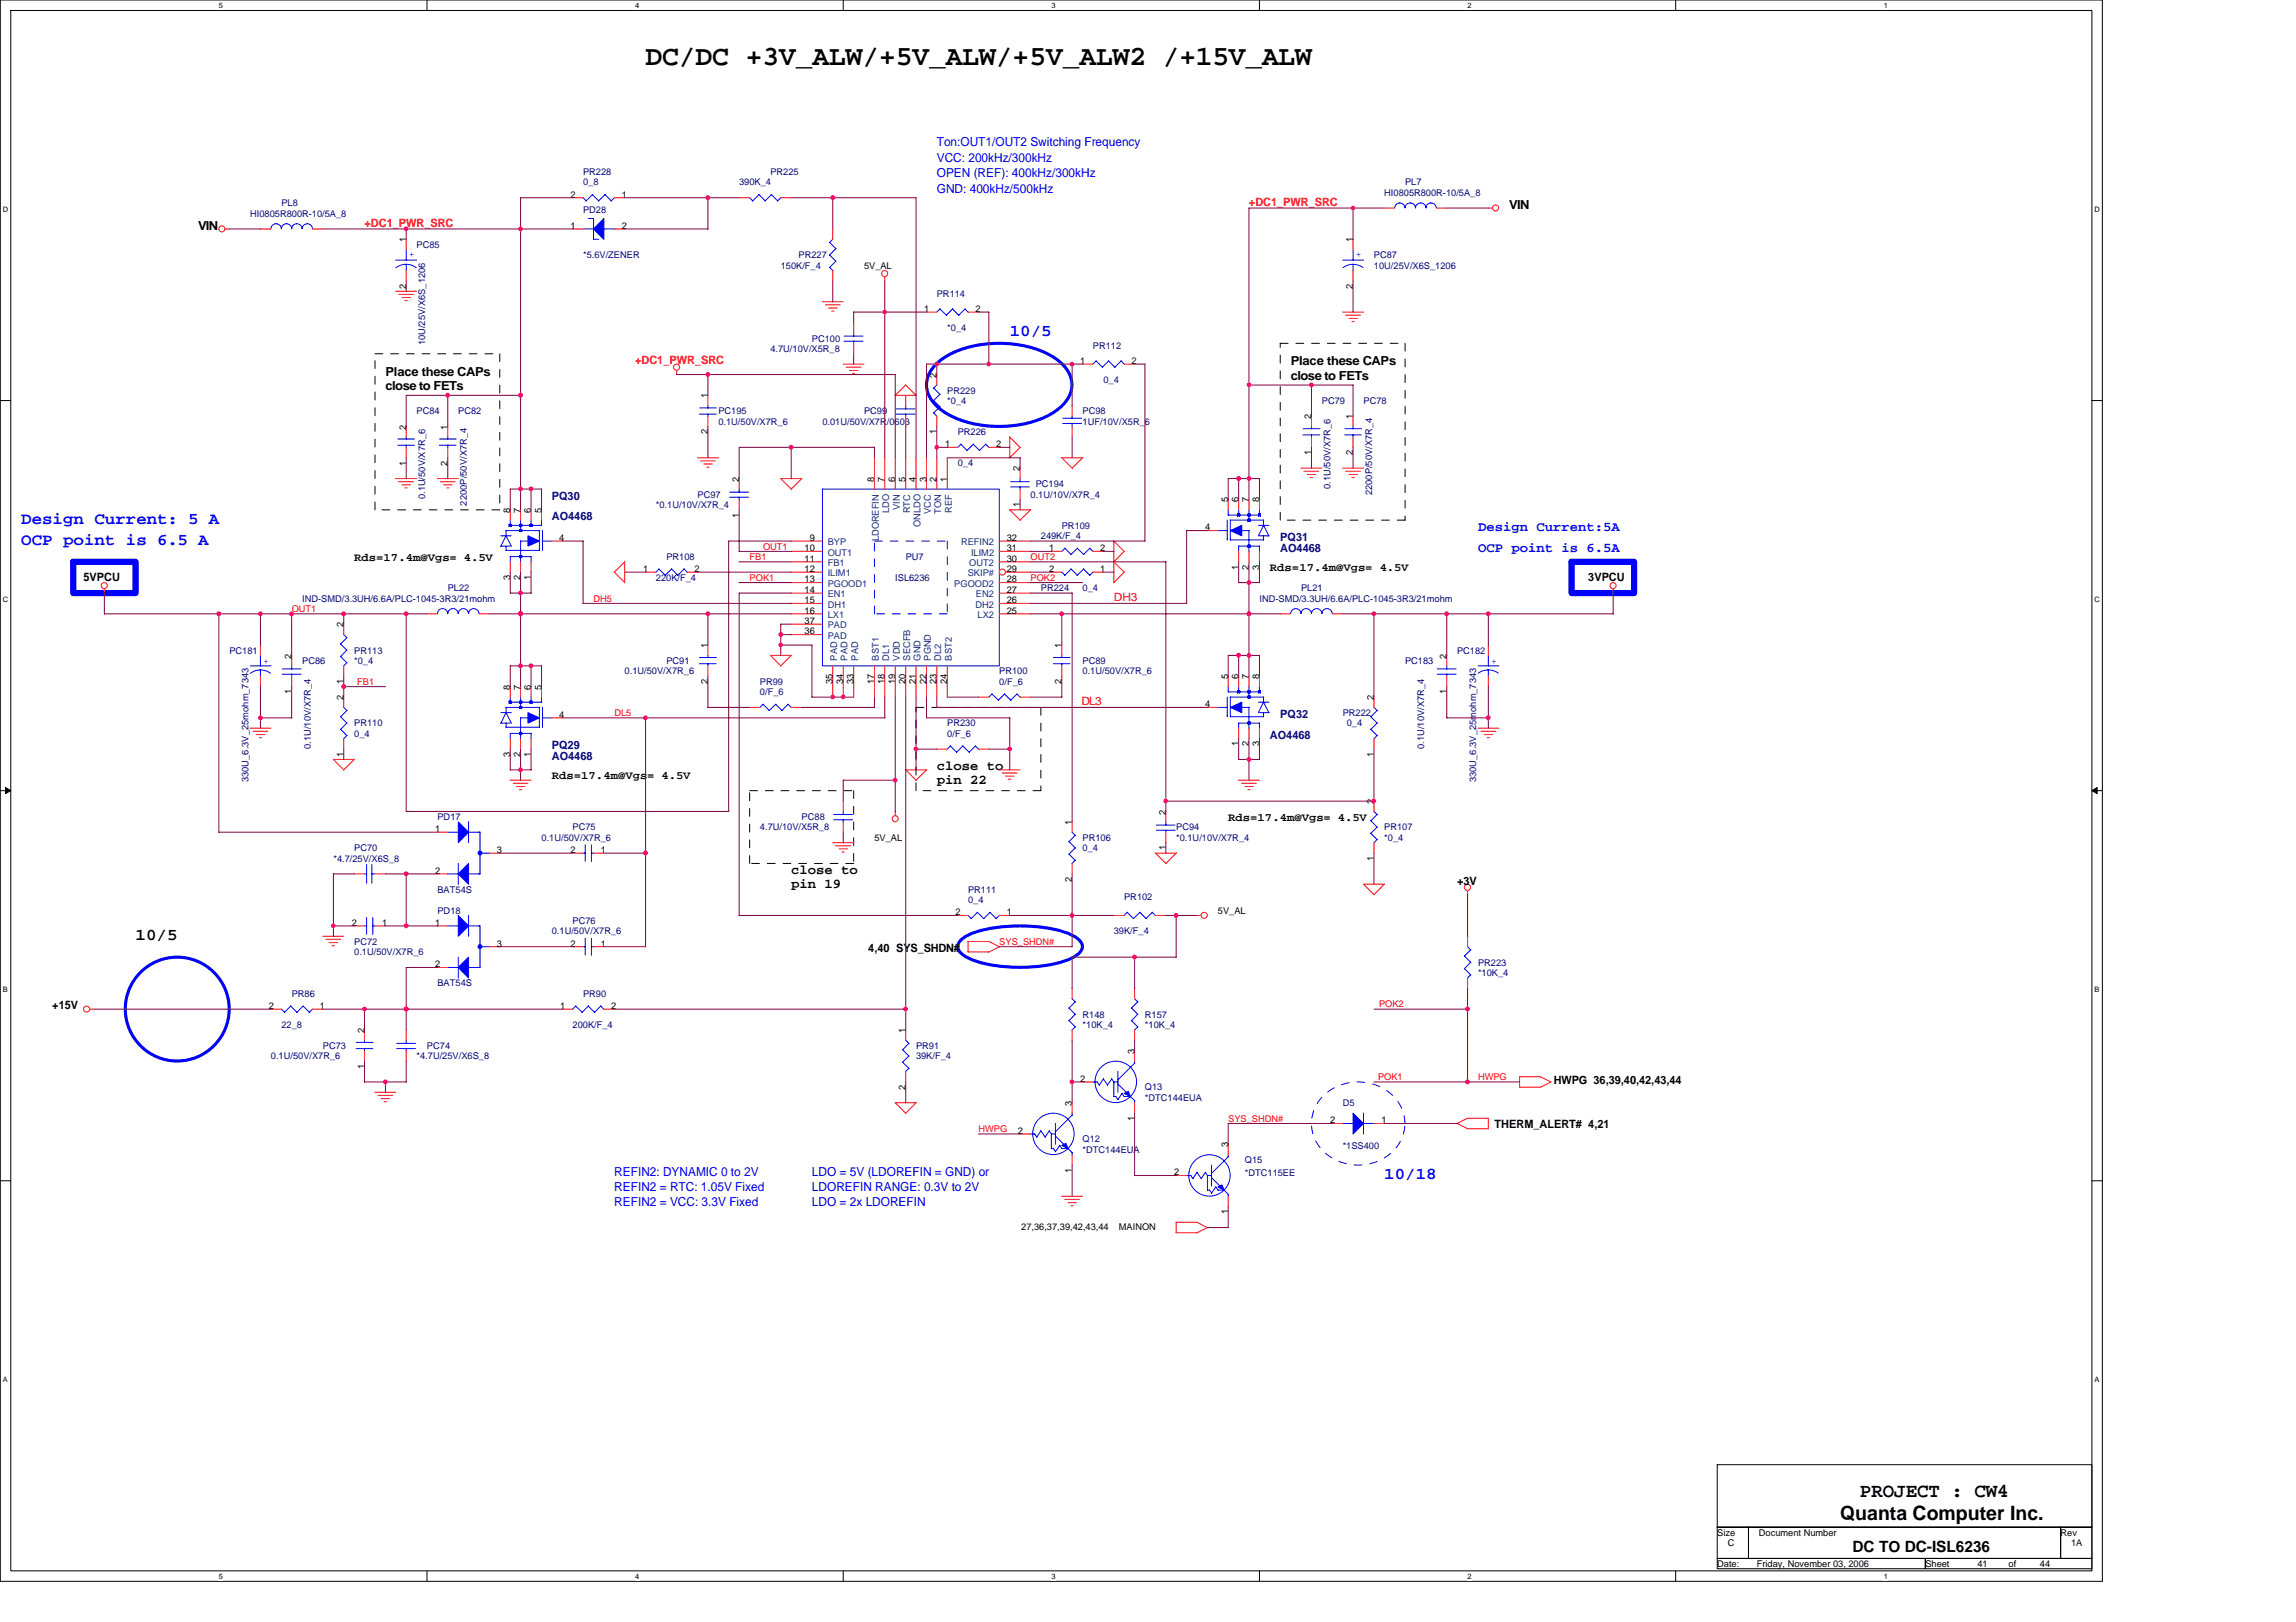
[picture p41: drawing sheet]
<svg xmlns="http://www.w3.org/2000/svg" width="297mm" height="210mm" viewBox="0 0 297 210" stroke-linecap="round" stroke-linejoin="round" font-family="sans-serif">
<defs><g id="words">
<text font-size="3.6" x="83.5" y="8.4">DC/DC +3V_ALW/+5V_ALW/+5V_ALW2 /+15V_ALW</text>
<g font-size="2.6">
<text x="238.1" y="196.7">Quanta Computer Inc.</text>
<text x="240.6" y="193.7">PROJECT : CW4</text>
</g>
<g font-size="2.2" fill="#00f">
<text x="130.6" y="43.5">10/5</text>
<text x="2.7" y="67.8">Design Current: 5 A</text>
<text x="2.7" y="70.5">OCP point is 6.5 A</text>
<text x="179.1" y="152.6">10/18</text>
</g>
<text font-size="2.2" x="17.5" y="121.6">10/5</text>
<text font-size="2" x="239.7" y="200.8">DC TO DC-ISL6236</text>
<g font-size="1.8" fill="#00f">
<text x="191.2" y="68.7">Design Current:5A</text>
<text x="191.2" y="71.4">OCP point is 6.5A</text>
</g>
<g font-size="1.8">
<text x="121.2" y="99.7">close to</text>
<text x="121.2" y="101.5">pin 22</text>
<text x="102.4" y="113.2">close to</text>
<text x="102.4" y="115">pin 19</text>
</g>
<g font-size="1.6" fill="#00f">
<text x="121.2" y="18.9">Ton:OUT1/OUT2 Switching Frequency</text>
<text x="121.2" y="21">VCC: 200kHz/300kHz</text>
<text x="121.2" y="23">OPEN (REF): 400kHz/300kHz</text>
<text x="121.2" y="25">GND: 400kHz/500kHz</text>
<text x="79.5" y="152.2">REFIN2: DYNAMIC 0 to 2V</text>
<text x="79.5" y="154.2">REFIN2 = RTC: 1.05V Fixed</text>
<text x="105" y="152.2">LDO = 5V (LDOREFIN = GND) or</text>
<text x="105" y="154.2">LDOREFIN RANGE: 0.3V to 2V</text>
<text x="79.5" y="156.1">REFIN2 = VCC: 3.3V Fixed</text>
<text x="105" y="156.1">LDO = 2x LDOREFIN</text>
</g>
<g font-size="1.6">
<text x="25.6" y="29.8">VIN</text>
<text x="195.2" y="27.1">VIN</text>
<text x="167" y="47.3">Place these CAPs</text>
<text x="49.9" y="48.6">Place these CAPs</text>
<text x="49.9" y="50.5">close to FETs</text>
<text x="167" y="49.2">close to FETs</text>
</g>
<g font-size="1.5" fill="#f00">
<text x="47.2" y="29.4">+DC1_PWR_SRC</text>
<text x="161.6" y="26.7">+DC1_PWR_SRC</text>
<text x="82.2" y="47.2">+DC1_PWR_SRC</text>
<text x="144.1" y="77.8">DH3</text>
<text x="139.9" y="91.3">DL3</text>
</g>
<g font-size="1.5" fill="#000080">
<text x="71.4" y="64.7">PQ30</text>
<text x="71.4" y="67.4">AO4468</text>
<text x="165.6" y="70">PQ31</text>
<text x="165.6" y="71.4">AO4468</text>
<text x="164.3" y="95.6">AO4468</text>
<text x="165.6" y="92.9">PQ32</text>
<text x="71.4" y="97">PQ29</text>
<text x="71.4" y="98.3">AO4468</text>
</g>
<g font-size="1.5">
<text x="10.8" y="75.2">5VPCU</text>
<text x="45.8" y="72.6">Rds=17.4m@Vgs= 4.5V</text>
<text x="164.3" y="73.9">Rds=17.4m@Vgs= 4.5V</text>
<text x="205.5" y="75.2">3VPCU</text>
<text x="71.4" y="100.9">Rds=17.4m@Vgs= 4.5V</text>
<text x="158.9" y="106.2">Rds=17.4m@Vgs= 4.5V</text>
<text x="188.5" y="114.5">+3V</text>
<text x="112.3" y="123.2">4,40 SYS_SHDN#</text>
<text x="6.8" y="130.6">+15V</text>
<text x="201" y="140.3">HWPG 36,39,40,42,43,44</text>
<text x="193.4" y="146">THERM_ALERT# 4,21</text>
</g>
<g font-size="1.2" fill="#000080">
<text x="75.4" y="22.6">PR228</text>
<text x="99.7" y="22.6">PR225</text>
<text x="32.4" y="28">HI0805R800R-10/5A_8</text>
<text x="36.4" y="26.7">PL8</text>
<text x="75.4" y="27.6">PD28</text>
<text x="75.4" y="24">0_8</text>
<text x="95.6" y="24">390K_4</text>
<text x="179.1" y="25.3">HI0805R800R-10/5A_8</text>
<text x="181.8" y="24">PL7</text>
<text x="53.9" y="32.1">PC85</text>
<text x="75.4" y="33.4">*5.6V/ZENER</text>
<text x="101" y="34.8">150K/F_4</text>
<text x="103.3" y="33.4">PR227</text>
<text x="177.8" y="33.4">PC87</text>
<text x="177.8" y="34.8">10U/25V/X6S_1206</text>
<text x="121.2" y="38.4">PR114</text>
<text x="55" y="44.7" transform="rotate(-90 55 44.7)">10U/25V/X6S_1206</text>
<text x="99.7" y="45.5">4.7U/10V/X5R_8</text>
<text x="105" y="44.2">PC100</text>
<text x="122.6" y="42.8">*0_4</text>
<text x="141.4" y="45.1">PR112</text>
<text x="53.9" y="53.6">PC84</text>
<text x="59.3" y="53.6">PC82</text>
<text x="92.9" y="53.6">PC195</text>
<text x="111.8" y="53.6">PC99</text>
<text x="122.6" y="50.9">PR229</text>
<text x="122.6" y="52.3">*0_4</text>
<text x="140.1" y="53.6">PC98</text>
<text x="142.7" y="49.6">0_4</text>
<text x="171" y="52.3">PC79</text>
<text x="176.4" y="52.3">PC78</text>
<text x="92.9" y="54.9">0.1U/50V/X7R_6</text>
<text x="106.4" y="54.9">0.01U/50V/X7R/0603</text>
<text x="123.9" y="56.3">PR226</text>
<text x="140.1" y="54.9">1UF/10V/X5R_6</text>
<text x="55" y="64.6" transform="rotate(-90 55 64.6)">0.1U/50V/X7R_6</text>
<text x="60.4" y="65.4" transform="rotate(-90 60.4 65.4)">2200P/50V/X7R_4</text>
<text x="84.9" y="65.7">*0.1U/10V/X7R_4</text>
<text x="90.3" y="64.4">PC97</text>
<text x="123.9" y="60.3">0_4</text>
<text x="133.3" y="64.4">0.1U/10V/X7R_4</text>
<text x="134" y="63">PC194</text>
<text x="172.1" y="63.3" transform="rotate(-90 172.1 63.3)">0.1U/50V/X7R_6</text>
<text x="177.5" y="64.1" transform="rotate(-90 177.5 64.1)">2200P/50V/X7R_4</text>
<text x="134.7" y="69.8">249K/F_4</text>
<text x="137.4" y="68.4">PR109</text>
<text x="39.1" y="77.9">IND-SMD/3.3UH/6.6A/PLC-1045-3R3/21mohm</text>
<text x="57.9" y="76.5">PL22</text>
<text x="84.9" y="75.1">220K/F_4</text>
<text x="86.2" y="72.5">PR108</text>
<text x="115.8" y="75.1">ISL6236</text>
<text x="117.2" y="72.5">PU7</text>
<text x="134.7" y="76.5">PR224</text>
<text x="140.1" y="76.5">0_4</text>
<text x="162.9" y="77.9">IND-SMD/3.3UH/6.6A/PLC-1045-3R3/21mohm</text>
<text x="168.3" y="76.5">PL21</text>
<text x="29.7" y="84.6">PC181</text>
<text x="39.1" y="85.9">PC86</text>
<text x="45.8" y="84.6">PR113</text>
<text x="45.8" y="85.9">*0_4</text>
<text x="80.8" y="87.3">0.1U/50V/X7R_6</text>
<text x="86.2" y="85.9">PC91</text>
<text x="98.3" y="88.6">PR99</text>
<text x="98.3" y="90">0/F_6</text>
<text x="129.3" y="87.3">PR100</text>
<text x="129.3" y="88.6">0/F_6</text>
<text x="140.1" y="85.9">PC89</text>
<text x="140.1" y="87.3">0.1U/50V/X7R_6</text>
<text x="181.8" y="85.9">PC183</text>
<text x="188.5" y="84.6">PC182</text>
<text x="45.8" y="94">PR110</text>
<text x="45.8" y="95.3">0_4</text>
<text x="122.6" y="94">PR230</text>
<text x="122.6" y="95.3">0/F_6</text>
<text x="173.7" y="92.6">PR222</text>
<text x="174.2" y="94">0_4</text>
<text x="32.1" y="101.2" transform="rotate(-90 32.1 101.2)">330U_6.3V_25mohm_7343</text>
<text x="40.2" y="96.9" transform="rotate(-90 40.2 96.9)">0.1U/10V/X7R_4</text>
<text x="184.3" y="96.9" transform="rotate(-90 184.3 96.9)">0.1U/10V/X7R_4</text>
<text x="191" y="101.2" transform="rotate(-90 191 101.2)">330U_6.3V_25mohm_7343</text>
<text x="56.6" y="106.1">PD17</text>
<text x="74.1" y="107.5">PC75</text>
<text x="98.3" y="107.5">4.7U/10V/X5R_8</text>
<text x="103.7" y="106.1">PC88</text>
<text x="152.2" y="107.5">PC94</text>
<text x="179.1" y="107.5">PR107</text>
<text x="43.1" y="111.5">*4.7/25V/X6S_8</text>
<text x="45.8" y="110.2">PC70</text>
<text x="70.1" y="108.8">0.1U/50V/X7R_6</text>
<text x="140.1" y="108.8">PR106</text>
<text x="140.1" y="110.2">0_4</text>
<text x="152.2" y="108.8">*0.1U/10V/X7R_4</text>
<text x="179.1" y="108.8">*0_4</text>
<text x="56.6" y="115.5">BAT54S</text>
<text x="56.6" y="118.2">PD18</text>
<text x="74.1" y="119.6">PC76</text>
<text x="125.2" y="115.5">PR111</text>
<text x="125.2" y="116.9">0_4</text>
<text x="145.4" y="116.5">PR102</text>
<text x="45.8" y="122.3">PC72</text>
<text x="45.8" y="123.6">0.1U/50V/X7R_6</text>
<text x="71.4" y="120.9">0.1U/50V/X7R_6</text>
<text x="144.1" y="120.9">39K/F_4</text>
<text x="191.2" y="125">PR223</text>
<text x="37.7" y="129">PR86</text>
<text x="56.6" y="127.7">BAT54S</text>
<text x="75.4" y="129">PR90</text>
<text x="140.1" y="131.7">R148</text>
<text x="148.1" y="131.7">R157</text>
<text x="191.2" y="126.3">*10K_4</text>
<text x="35" y="137.1">0.1U/50V/X7R_6</text>
<text x="36.4" y="133">22_8</text>
<text x="41.8" y="135.7">PC73</text>
<text x="53.9" y="137.1">*4.7U/25V/X6S_8</text>
<text x="55.2" y="135.7">PC74</text>
<text x="74.1" y="133">200K/F_4</text>
<text x="118.5" y="135.7">PR91</text>
<text x="118.5" y="137.1">39K/F_4</text>
<text x="140.1" y="133">*10K_4</text>
<text x="148.1" y="133">*10K_4</text>
<text x="148.1" y="141.1">Q13</text>
<text x="148.1" y="142.5">*DTC144EUA</text>
<text x="173.7" y="143.1">D5</text>
<text x="140.1" y="147.8">Q12</text>
<text x="140.1" y="149.2">*DTC144EUA</text>
<text x="173.7" y="148.7">*1SS400</text>
<text x="161.1" y="150.5">Q15</text>
<text x="161.1" y="152.1">*DTC115EE</text>
</g>
<g font-size="1.2">
<text x="73.8" y="29.6">1</text>
<text x="73.8" y="25.6">2</text>
<text x="80.4" y="29.6">2</text>
<text x="80.4" y="25.6">1</text>
<text x="52.5" y="31.4" transform="rotate(-90 52.5 31.4)">1</text>
<text x="111.8" y="34.8">5V_AL</text>
<text x="175" y="31.4" transform="rotate(-90 175 31.4)">1</text>
<text x="52.5" y="37.4" transform="rotate(-90 52.5 37.4)">2</text>
<text x="119.6" y="40.4">1</text>
<text x="126.2" y="40.4">2</text>
<text x="175" y="37.4" transform="rotate(-90 175 37.4)">2</text>
<text x="139.8" y="47.1">1</text>
<text x="146.4" y="47.1">2</text>
<text x="91.6" y="51.6" transform="rotate(-90 91.6 51.6)">1</text>
<text x="121.2" y="48.9" transform="rotate(-90 121.2 48.9)">2</text>
<text x="52.5" y="55.6" transform="rotate(-90 52.5 55.6)">2</text>
<text x="57.9" y="55.6" transform="rotate(-90 57.9 55.6)">1</text>
<text x="91.6" y="56.2" transform="rotate(-90 91.6 56.2)">2</text>
<text x="121.2" y="56.2" transform="rotate(-90 121.2 56.2)">1</text>
<text x="122.3" y="57.9">1</text>
<text x="128.9" y="57.9">2</text>
<text x="169.6" y="58.9" transform="rotate(-90 169.6 58.9)">1</text>
<text x="169.6" y="54.3" transform="rotate(-90 169.6 54.3)">2</text>
<text x="175" y="58.9" transform="rotate(-90 175 58.9)">2</text>
<text x="175" y="54.3" transform="rotate(-90 175 54.3)">1</text>
<text x="52.5" y="60.2" transform="rotate(-90 52.5 60.2)">1</text>
<text x="57.9" y="60.2" transform="rotate(-90 57.9 60.2)">2</text>
<text x="95.6" y="62.3" transform="rotate(-90 95.6 62.3)">2</text>
<text x="113.1" y="62.3" transform="rotate(-90 113.1 62.3)">8</text>
<text x="114.4" y="62.3" transform="rotate(-90 114.4 62.3)">7</text>
<text x="115.8" y="62.3" transform="rotate(-90 115.8 62.3)">6</text>
<text x="117.2" y="62.3" transform="rotate(-90 117.2 62.3)">5</text>
<text x="118.5" y="62.3" transform="rotate(-90 118.5 62.3)">4</text>
<text x="119.8" y="62.3" transform="rotate(-90 119.8 62.3)">3</text>
<text x="121.2" y="62.3" transform="rotate(-90 121.2 62.3)">2</text>
<text x="122.5" y="62.3" transform="rotate(-90 122.5 62.3)">1</text>
<text x="131.9" y="65.6" transform="rotate(-90 131.9 65.6)">1</text>
<text x="131.9" y="61" transform="rotate(-90 131.9 61)">2</text>
<text x="158.9" y="65" transform="rotate(-90 158.9 65)">5</text>
<text x="160.2" y="65" transform="rotate(-90 160.2 65)">6</text>
<text x="161.6" y="65" transform="rotate(-90 161.6 65)">7</text>
<text x="162.9" y="65" transform="rotate(-90 162.9 65)">8</text>
<text x="66" y="66.4" transform="rotate(-90 66 66.4)">8</text>
<text x="67.3" y="66.4" transform="rotate(-90 67.3 66.4)">7</text>
<text x="68.7" y="66.4" transform="rotate(-90 68.7 66.4)">6</text>
<text x="70" y="66.4" transform="rotate(-90 70 66.4)">5</text>
<text x="72.3" y="70">4</text>
<text x="95.6" y="67" transform="rotate(-90 95.6 67)">1</text>
<text x="104.1" y="71.3">10</text>
<text x="104.8" y="70">9</text>
<text x="130.2" y="71.3">31</text>
<text x="130.2" y="70">32</text>
<text x="135.7" y="71.3">1</text>
<text x="142.3" y="71.3">2</text>
<text x="155.9" y="68.6">4</text>
<text x="66" y="75.1" transform="rotate(-90 66 75.1)">3</text>
<text x="67.3" y="75.1" transform="rotate(-90 67.3 75.1)">2</text>
<text x="68.7" y="75.1" transform="rotate(-90 68.7 75.1)">1</text>
<text x="83.2" y="74">1</text>
<text x="89.8" y="74">2</text>
<text x="104.1" y="72.7">11</text>
<text x="104.1" y="74">12</text>
<text x="104.1" y="75.4">13</text>
<text x="104.1" y="76.7">14</text>
<text x="130.2" y="76.7">27</text>
<text x="130.2" y="75.4">28</text>
<text x="130.2" y="74">29</text>
<text x="130.2" y="72.7">30</text>
<text x="135.7" y="74">2</text>
<text x="142.3" y="74">1</text>
<text x="160.2" y="73.7" transform="rotate(-90 160.2 73.7)">1</text>
<text x="161.6" y="73.7" transform="rotate(-90 161.6 73.7)">2</text>
<text x="162.9" y="73.7" transform="rotate(-90 162.9 73.7)">3</text>
<text x="44.4" y="81.2" transform="rotate(-90 44.4 81.2)">2</text>
<text x="91.6" y="83.9" transform="rotate(-90 91.6 83.9)">1</text>
<text x="104.1" y="78.1">15</text>
<text x="104.1" y="79.4">16</text>
<text x="104.1" y="82.1">36</text>
<text x="104.1" y="80.8">37</text>
<text x="130.2" y="79.4">25</text>
<text x="130.2" y="78.1">26</text>
<text x="137.3" y="83.9" transform="rotate(-90 137.3 83.9)">1</text>
<text x="37.7" y="89.9" transform="rotate(-90 37.7 89.9)">1</text>
<text x="37.7" y="85.2" transform="rotate(-90 37.7 85.2)">2</text>
<text x="44.4" y="88.5" transform="rotate(-90 44.4 88.5)">1</text>
<text x="66" y="89.3" transform="rotate(-90 66 89.3)">8</text>
<text x="67.3" y="89.3" transform="rotate(-90 67.3 89.3)">7</text>
<text x="68.7" y="89.3" transform="rotate(-90 68.7 89.3)">6</text>
<text x="70" y="89.3" transform="rotate(-90 70 89.3)">5</text>
<text x="91.6" y="88.5" transform="rotate(-90 91.6 88.5)">2</text>
<text x="107.7" y="88.5" transform="rotate(-90 107.7 88.5)">35</text>
<text x="109.1" y="88.5" transform="rotate(-90 109.1 88.5)">34</text>
<text x="110.4" y="88.5" transform="rotate(-90 110.4 88.5)">33</text>
<text x="113.1" y="88.5" transform="rotate(-90 113.1 88.5)">17</text>
<text x="114.4" y="88.5" transform="rotate(-90 114.4 88.5)">18</text>
<text x="115.8" y="88.5" transform="rotate(-90 115.8 88.5)">19</text>
<text x="117.2" y="88.5" transform="rotate(-90 117.2 88.5)">20</text>
<text x="118.5" y="88.5" transform="rotate(-90 118.5 88.5)">21</text>
<text x="119.8" y="88.5" transform="rotate(-90 119.8 88.5)">22</text>
<text x="121.2" y="88.5" transform="rotate(-90 121.2 88.5)">23</text>
<text x="122.5" y="88.5" transform="rotate(-90 122.5 88.5)">24</text>
<text x="137.3" y="88.5" transform="rotate(-90 137.3 88.5)">2</text>
<text x="158.9" y="87.9" transform="rotate(-90 158.9 87.9)">5</text>
<text x="160.2" y="87.9" transform="rotate(-90 160.2 87.9)">6</text>
<text x="161.6" y="87.9" transform="rotate(-90 161.6 87.9)">7</text>
<text x="162.9" y="87.9" transform="rotate(-90 162.9 87.9)">8</text>
<text x="187.2" y="89.9" transform="rotate(-90 187.2 89.9)">1</text>
<text x="187.2" y="85.2" transform="rotate(-90 187.2 85.2)">2</text>
<text x="44.4" y="90.6" transform="rotate(-90 44.4 90.6)">2</text>
<text x="72.3" y="92.9">4</text>
<text x="155.9" y="91.5">4</text>
<text x="177.7" y="90.6" transform="rotate(-90 177.7 90.6)">2</text>
<text x="44.4" y="97.9" transform="rotate(-90 44.4 97.9)">1</text>
<text x="66" y="97.9" transform="rotate(-90 66 97.9)">3</text>
<text x="67.3" y="97.9" transform="rotate(-90 67.3 97.9)">2</text>
<text x="68.7" y="97.9" transform="rotate(-90 68.7 97.9)">1</text>
<text x="160.2" y="96.6" transform="rotate(-90 160.2 96.6)">1</text>
<text x="161.6" y="96.6" transform="rotate(-90 161.6 96.6)">2</text>
<text x="162.9" y="96.6" transform="rotate(-90 162.9 96.6)">3</text>
<text x="177.7" y="97.9" transform="rotate(-90 177.7 97.9)">1</text>
<text x="56.3" y="107.7">1</text>
<text x="138.7" y="106.7" transform="rotate(-90 138.7 106.7)">1</text>
<text x="150.8" y="105.4" transform="rotate(-90 150.8 105.4)">2</text>
<text x="177.7" y="104.1" transform="rotate(-90 177.7 104.1)">2</text>
<text x="56.3" y="113.1">2</text>
<text x="64.3" y="110.4">3</text>
<text x="73.8" y="110.4">2</text>
<text x="77.7" y="110.4">1</text>
<text x="113.1" y="108.8">5V_AL</text>
<text x="150.8" y="110" transform="rotate(-90 150.8 110)">1</text>
<text x="177.7" y="111.4" transform="rotate(-90 177.7 111.4)">1</text>
<text x="45.5" y="119.8">2</text>
<text x="49.5" y="119.8">1</text>
<text x="56.3" y="119.8">1</text>
<text x="123.6" y="118.4">2</text>
<text x="130.2" y="118.4">1</text>
<text x="138.7" y="114.1" transform="rotate(-90 138.7 114.1)">2</text>
<text x="157.6" y="118.2">5V_AL</text>
<text x="56.3" y="125.2">2</text>
<text x="64.3" y="122.5">3</text>
<text x="73.8" y="122.5">2</text>
<text x="77.7" y="122.5">1</text>
<text x="34.8" y="130.6">2</text>
<text x="41.4" y="130.6">1</text>
<text x="72.5" y="130.6">1</text>
<text x="79.1" y="130.6">2</text>
<text x="47.1" y="133.7" transform="rotate(-90 47.1 133.7)">2</text>
<text x="117.2" y="133.7" transform="rotate(-90 117.2 133.7)">1</text>
<text x="146.8" y="136.4" transform="rotate(-90 146.8 136.4)">3</text>
<text x="47.1" y="138.3" transform="rotate(-90 47.1 138.3)">1</text>
<text x="117.2" y="141" transform="rotate(-90 117.2 141)">2</text>
<text x="138.7" y="143.1" transform="rotate(-90 138.7 143.1)">3</text>
<text x="139.8" y="140">2</text>
<text x="131.7" y="146.7">2</text>
<text x="146.8" y="145.1" transform="rotate(-90 146.8 145.1)">1</text>
<text x="158.9" y="148.5" transform="rotate(-90 158.9 148.5)">3</text>
<text x="172.1" y="145.4">2</text>
<text x="178.7" y="145.4">1</text>
<text x="138.7" y="151.8" transform="rotate(-90 138.7 151.8)">1</text>
<text x="151.9" y="152.1">2</text>
<text x="132.1" y="159.2">27,36,37,39,42,43,44</text>
<text x="144.8" y="159.2">MAINON</text>
<text x="158.9" y="157.2" transform="rotate(-90 158.9 157.2)">1</text>
<text x="222.2" y="198.7">Size</text>
<text x="222.2" y="202.8">Date:</text>
<text x="223.5" y="200.1">C</text>
<text x="227.3" y="202.8">Friday, November 03, 2006</text>
<text x="227.6" y="198.7">Document Number</text>
<text x="249.1" y="202.8">Sheet</text>
<text x="255.8" y="202.8">41</text>
<text x="259.9" y="202.8">of</text>
<text x="263.9" y="202.8">44</text>
<text x="266.6" y="198.7">Rev</text>
<text x="267.9" y="200.1">1A</text>
</g>
<g font-size="1.2" fill="#00f">
<text x="53" y="33.3">+</text>
<text x="175.4" y="33.3">+</text>
<text x="34.1" y="85.9">+</text>
<text x="193" y="85.9">+</text>
</g>
<g font-size="1.2" fill="#004080">
<text x="116.4" y="66" transform="rotate(-90 116.4 66)">VIN</text>
<text x="107.1" y="70.6">BYP</text>
<text x="107.1" y="71.9">OUT1</text>
<text x="113.7" y="70.1" transform="rotate(-90 113.7 70.1)">LDOREFIN</text>
<text x="115" y="66.4" transform="rotate(-90 115 66.4)">LDO</text>
<text x="117.7" y="66.4" transform="rotate(-90 117.7 66.4)">RTC</text>
<text x="119.1" y="68.2" transform="rotate(-90 119.1 68.2)">ONLDO</text>
<text x="120.4" y="66.5" transform="rotate(-90 120.4 66.5)">VCC</text>
<text x="121.8" y="66.5" transform="rotate(-90 121.8 66.5)">TON</text>
<text x="123.1" y="66.4" transform="rotate(-90 123.1 66.4)">REF</text>
<text x="124.3" y="70.6">REFIN2</text>
<text x="125.6" y="71.9">ILIM2</text>
<text x="107.1" y="73.3">FB1</text>
<text x="107.1" y="74.6">ILIM1</text>
<text x="107.1" y="75.9">PGOOD1</text>
<text x="107.1" y="77.3">EN1</text>
<text x="123.5" y="75.9">PGOOD2</text>
<text x="125.2" y="74.6">SKIP#</text>
<text x="125.4" y="73.3">OUT2</text>
<text x="126.3" y="77.3">EN2</text>
<text x="107.1" y="78.6">DH1</text>
<text x="107.1" y="80">LX1</text>
<text x="107.1" y="82.7">PAD</text>
<text x="107.1" y="81.3">PAD</text>
<text x="126.2" y="78.6">DH2</text>
<text x="126.5" y="80">LX2</text>
<text x="108.3" y="85.5" transform="rotate(-90 108.3 85.5)">PAD</text>
<text x="109.7" y="85.5" transform="rotate(-90 109.7 85.5)">PAD</text>
<text x="111" y="85.5" transform="rotate(-90 111 85.5)">PAD</text>
<text x="113.7" y="85.5" transform="rotate(-90 113.7 85.5)">BST1</text>
<text x="115" y="85.5" transform="rotate(-90 115 85.5)">DL1</text>
<text x="116.4" y="85.5" transform="rotate(-90 116.4 85.5)">VDD</text>
<text x="117.7" y="85.5" transform="rotate(-90 117.7 85.5)">SECFB</text>
<text x="119.1" y="85.5" transform="rotate(-90 119.1 85.5)">GND</text>
<text x="120.4" y="85.5" transform="rotate(-90 120.4 85.5)">PGND</text>
<text x="121.8" y="85.5" transform="rotate(-90 121.8 85.5)">DL2</text>
<text x="123.1" y="85.5" transform="rotate(-90 123.1 85.5)">BST2</text>
</g>
<g font-size="1.2" fill="#f00">
<text x="98.7" y="71.1">OUT1</text>
<text x="76.8" y="77.9">DH5</text>
<text x="97" y="75.1">POK1</text>
<text x="97" y="72.5">FB1</text>
<text x="133.3" y="75.1">POK2</text>
<text x="133.3" y="72.5">OUT2</text>
<text x="37.7" y="79.2">OUT1</text>
<text x="46.2" y="88.6">FB1</text>
<text x="79.5" y="92.6">DL5</text>
<text x="129.3" y="122.3">SYS_SHDN#</text>
<text x="178.4" y="130.3">POK2</text>
<text x="178.3" y="139.8">POK1</text>
<text x="191.2" y="139.8">HWPG</text>
<text x="126.6" y="146.5">HWPG</text>
<text x="158.9" y="145.2">SYS_SHDN#</text>
</g>
<g font-size="1">
<text x="28.3" y="1">5</text>
<text x="82.2" y="1">4</text>
<text x="136" y="1">3</text>
<text x="189.9" y="1">2</text>
<text x="243.7" y="1">1</text>
<text x=".4" y="27.4">D</text>
<text x="271" y="27.4">D</text>
<text x=".4" y="77.9">C</text>
<text x="271" y="77.9">C</text>
<text x=".4" y="128.4">B</text>
<text x="271" y="128.4">B</text>
<text x=".4" y="178.9">A</text>
<text x="271" y="178.9">A</text>
<text x="28.3" y="204.3">5</text>
<text x="82.2" y="204.3">4</text>
<text x="136" y="204.3">3</text>
<text x="189.9" y="204.3">2</text>
<text x="243.7" y="204.3">1</text>
</g>
</g></defs>
<path d="M0 0h272v204.6h-272zM1.4 1.4h269.2v201.9h-269.2z" fill="none" stroke="#000" stroke-width=".13"/>
<g fill="#fff">
<path d="M28.3 .1h.5v1.1h-.5z"/>
<path d="M28.3 203.4h.5v1.1h-.5z"/>
</g>
<path d="M55.2 0v1.4M55.2 203.3v1.3" fill="none" stroke="#000" stroke-width=".13"/>
<g fill="#fff">
<path d="M82.2 .1h.5v1.1h-.5z"/>
<path d="M82.2 203.4h.5v1.1h-.5z"/>
</g>
<path d="M109.1 0v1.4M109.1 203.3v1.3" fill="none" stroke="#000" stroke-width=".13"/>
<g fill="#fff">
<path d="M136 .1h.5v1.1h-.5z"/>
<path d="M136 203.4h.5v1.1h-.5z"/>
</g>
<path d="M162.9 0v1.4M162.9 203.3v1.3" fill="none" stroke="#000" stroke-width=".13"/>
<g fill="#fff">
<path d="M189.9 .1h.5v1.1h-.5z"/>
<path d="M189.9 203.4h.5v1.1h-.5z"/>
</g>
<path d="M216.8 0v1.4M216.8 203.3v1.3" fill="none" stroke="#000" stroke-width=".13"/>
<g fill="#fff">
<path d="M243.7 .1h.5v1.1h-.5z"/>
<path d="M243.7 203.4h.5v1.1h-.5z"/>
<path d="M.4 26.6h.7v1h-.7z"/>
<path d="M271 26.6h.6v1h-.6z"/>
<path d="M.4 77.1h.7v1h-.7z"/>
<path d="M271 77.1h.6v1h-.6z"/>
</g>
<path d="M0 51.8h1.4M270.6 51.8h1.4" fill="none" stroke="#000" stroke-width=".13"/>
<g fill="#fff">
<path d="M.4 127.6h.6v1h-.6z"/>
<path d="M271 127.6h.6v1h-.6z"/>
</g>
<path d="M0 102.3h1.4M270.6 102.3h1.4" fill="none" stroke="#000" stroke-width=".13"/>
<path d="M.7 101.9l.7 .4-.7 .4zM270.6 102.3l.7-.4v.8z" fill="#000" stroke="#000" stroke-width=".13"/>
<g fill="#fff">
<path d="M.4 178h.6v1.1h-.6z"/>
<path d="M271 178h.6v1.1h-.6z"/>
</g>
<path d="M0 152.8h1.4M270.6 152.8h1.4M222.2 189.5h48.4v8.1h-48.4zM222.2 197.6h4v4.1h-4zM226.2 197.6h40.4v4.1h-40.4zM266.6 197.6h4v4.1h-4zM222.2 201.7h26.9v1.3h-26.9zM249.1 201.7h21.5v1.3h-21.5z" fill="none" stroke="#000" stroke-width=".13"/>
<g fill="none" stroke="#000" stroke-width=".13" stroke-dasharray="1 1 1 1 1 1 1 1">
<path d="M48.5 45.8h16.2M64.7 45.8v20.2M165.6 44.4h16.2M181.8 44.4v22.9M48.5 66v-20.2M64.7 66h-16.2M165.6 67.3v-22.9M181.8 67.3h-16.2M118.5 91.5h16.2M134.7 91.5v10.8M97 102.3h13.4M97 111.7v-9.4"/>
<path d="M110.4 102.3v9.4M110.4 111.7h-13.4M118.5 102.3v-10.8M134.7 102.3h-16.2"/>
</g>
<path d="M9.5 72.7h8v4.1h-8zM203.3 72.7h8.1v4.1h-8.1z" fill="none" stroke="#00f" stroke-width=".8"/>
<g fill="none" stroke="#00f" stroke-width=".4">
<path d="M121.4 46.9a13 13 0 0 1 9.3-2.4 11.5 11.5 0 0 1 6.5 2.4 3.6 3.6 0 0 1 0 5.8 13 13 0 0 1-9.3 2.4 11.5 11.5 0 0 1-6.5-2.4 3.6 3.6 0 0 1 0-5.8zM124.3 121.6a9.4 9.4 0 0 1 5.1-1.6 19.5 19.5 0 0 1 9.1 .9 2.12 2.12 0 0 1 1.5 1.6 2.14 2.14 0 0 1-1.5 1.6 19.8 19.8 0 0 1-13 0 2.13 2.13 0 0 1-1.6-1.6l.1-.4z"/>
<circle cx="22.9" cy="130.6" r="6.7"/>
</g>
<path d="M113.1 70h9.5M113.1 79.4v-9.4M122.6 70v9.4M122.6 79.4h-9.5M171.4 141.6a6.5 6.5 0 0 1 9.7 1.3 5.1 5.1 0 0 1-2.6 7.3 6.3 6.3 0 0 1-8.5-3.1 5 5 0 0 1 1.4-5.5z" fill="none" stroke="#00f" stroke-width=".13" stroke-dasharray="1 1 1 1 1 1 1 1"/>
<g fill="none" stroke="#f00" stroke-width=".13">
<path d="M29.1 29.6h.6M33.7 29.6h1.3M40.4 29.6h1.4M51.2 37.7h2.7M51.6 38.1h1.9M52 38.5h1.1M52.4 38.9h.3M52.6 31v1.3M52.6 35v1.4M74.1 29.6h1.3M74.1 25.6h1.3M79.5 29.6h1.3"/>
<path d="M79.5 25.6h1.3M95.6 25.6h1.4M101 25.6h1.4M106.4 39.1h2.7M106.8 39.5h1.9M107.2 39.9h1.1M107.7 29.6v1.4M107.7 35v1.4M114.5 35.8v.6M175 31v1.3M175 35v1.4M179.1 26.9h1.3"/>
<path d="M185.8 26.9h1.4M192.5 26.9h.6M52.6 55.2v1.4M52.6 57.9v1.3M57.9 55.2v1.4M57.9 57.9v1.3M87.5 47.9v.6M90.2 59.2h2.7M90.6 59.6h1.9M91.6 51.2v1.3M91.6 53.8v1.4M107.6 40.3h.3"/>
<path d="M109.1 47.1h2.7M109.5 47.5h1.9M109.9 47.9h1.1M110.3 48.3h.3M110.4 41.7v1.4M110.4 44.4v1.4M113.1 59.2v4.1M114.5 59.2v4.1M115.8 59.2v4.1M115.8 51.2h2.7M117.2 49.8l1.3 1.4M117.2 49.8l-1.4 1.4"/>
<path d="M117.2 51.2v1.3M117.2 53.8v1.4M117.2 59.2v4.1M118.5 59.2v4.1M119.9 40.4h1.3M119.9 59.2v4.1M121.2 48.5v1.3M121.2 53.8v1.4M121.2 59.2v4.1M122.6 59.2v4.1M122.6 57.9h1.3M125.2 40.4h1.4"/>
<path d="M127.9 57.9h1.4M130.6 56.5l1.4 1.4M130.6 56.6v2.7l1.4-1.4M138.7 52.5v1.3M138.7 55.2v1.4M140.1 59.2h-2.8l1.4 1.4M140.1 47.1h1.3M140.1 59.2l-1.4 1.4M145.4 47.1h1.4M169.7 53.8v1.4M169.7 56.6v1.3M173.7 40.4h2.7"/>
<path d="M174.1 40.8h1.9M174.5 41.2h1.1M174.9 41.6h.3M175 53.8v1.4M175 56.6v1.3M13.5 76.2v.6M51.2 61.9h2.7M51.6 62.3h1.9M52 62.7h1.1M52.4 63.1h.3M55.2 79.4h1.4M56.6 61.9h2.7"/>
<path d="M57 62.3h1.9M57.4 62.7h1.1M57.8 63.1h.3M62 79.4h1.3M66 66v1.3M66 72.7v1.3M67.3 66v1.3M67.3 72.7v1.3M68.7 66v1.3M68.7 72.7v1.3M70.1 66v1.3M71.4 70h1.3"/>
<path d="M80.8 72.7v2.7M80.8 72.7l-1.3 1.3 1.3 1.4M83.5 74h1.4M88.9 74h1.4M91.1 60h1.1M91.4 60.5h.3M95.6 61.9v1.4M95.6 64.6v1.4M101 61.9h2.7M102.4 70h4M102.4 74h4M102.4 71.4h4"/>
<path d="M102.4 72.7h4M102.4 75.4h4M102.4 76.8h4M102.4 78.1h4M102.4 79.4h4M103.7 61.9l-1.3 1.4-1.4-1.4M129.3 70h4M129.3 71.4h4M129.3 72.7h4M129.3 75.4h4M129.3 76.8h4M129.3 78.1h4"/>
<path d="M129.3 79.4h4M130.1 74h3.2M130.6 66h2.7M130.6 66l1.4 1.3M132 60.6v1.3M132 63.3v1.3M133.3 66l-1.3 1.3M136 74h1.4M136 71.4h1.4M141.4 74h1.3M141.4 71.4h1.3M144.1 70l1.3 1.4"/>
<path d="M144.1 72.7l1.4 1.3-1.4 1.4M144.1 70v5.4M145.5 71.3l-1.4 1.4M156.2 68.7h1.4M158.9 64.6v1.4M160.2 64.6v1.4M160.2 71.4v1.3M161.6 64.6v1.4M161.6 71.4v1.3M162.9 64.6v1.4M162.9 71.4v1.3M165.6 79.4h1.4"/>
<path d="M168.3 60.6h2.7M168.7 61h1.9M169.1 61.4h1.1M169.5 61.8h.3M172.4 79.4h1.3M173.7 60.6h2.7M174.1 61h1.9M174.5 61.4h1.1M174.9 61.8h.3M208.7 76.2v.6M32.3 94.2h2.7M32.7 94.6h1.9"/>
<path d="M33.2 95.1h1.1M33.5 95.5h.3M33.7 83.5v1.3M33.7 87.5v1.4M37.7 84.8v1.4M37.7 87.5v1.4M43.1 98.3h2.7M43.1 98.3l1.4 1.4M44.5 80.8v1.3M44.5 86.2v1.3M44.5 90.2v1.3M44.5 95.6v1.3"/>
<path d="M45.8 98.3l-1.3 1.3M66 88.9v1.3M66 95.6v1.3M67.3 88.9v1.3M67.3 95.6v1.3M68.7 88.9v1.3M68.7 95.6v1.3M70.1 88.9v1.3M71.4 92.9h1.3M91.6 83.5v1.3M91.6 86.2v1.3M97 91.5h1.3"/>
<path d="M99.6 84.8h2.8l-1.4 1.4M99.7 84.8l1.3 1.4M102.4 82.1h4M102.4 80.8h4M102.4 91.5h1.3M107.7 86.2v4M109.1 86.2v4M110.4 86.2v4M113.1 86.2v4M114.5 86.2v4M115.8 86.2v4M117.2 99.6h2.7"/>
<path d="M117.2 99.6l1.3 1.4M117.2 86.2v4M118.5 86.2v4M119.9 86.2v4M119.9 99.6l-1.4 1.4M121.2 86.2v4M121.2 96.9h1.4M122.6 86.2v4M126.6 96.9h1.3M126.6 90.2h1.3M129.3 99.6h2.7M132 90.2h1.3"/>
<path d="M137.4 83.5v1.3M137.4 86.2v1.3M156.2 91.5h1.4M158.9 87.5v1.4M160.2 87.5v1.4M160.2 94.2v1.4M161.6 87.5v1.4M161.6 94.2v1.4M162.9 87.5v1.4M162.9 94.2v1.4M177.8 90.2v1.3M177.8 95.6v1.3"/>
<path d="M187.2 84.8v1.4M187.2 87.5v1.4M191.2 94.2h2.7M191.6 94.6h1.9M192 95.1h1.1M192.4 95.5h.3M192.5 83.5v1.3M192.5 87.5v1.4M45.8 113.1h1.4M45.8 119.8h1.4M48.5 113.1h1.4M48.5 119.8h1.4"/>
<path d="M56.6 107.7h1.3M56.6 113.1h1.3M56.6 119.8h1.3M63.3 110.4h1.4M66 101h2.7M66.4 101.4h1.9M66.8 101.8h1.1M67.2 102.2h.3M74.1 110.4h1.3M76.8 110.4h1.3M107.7 109.1h2.7M108.1 109.5h1.9"/>
<path d="M108.6 109.9h1M108.9 110.3h.3M109.1 103.7v1.3M109.1 106.4v1.3M115.8 105v.6M123.9 118.5h1.3M129.3 118.5h1.3M129.7 100h1.9M130.1 100.4h1.1M130.5 100.8h.3M138.7 106.4v1.3M138.7 111.7v1.4"/>
<path d="M144.1 118.5h1.3M149.5 110.4h2.7M149.5 110.4l1.4 1.4M149.5 118.5h1.3M150.8 105v1.4M150.8 107.7v1.4M152.2 110.4l-1.4 1.3M154.8 118.5h.6M160.2 101h2.7M160.6 101.4h1.9M161.1 101.8h1.1M161.4 102.2h.3"/>
<path d="M176.4 114.4h2.7M176.4 114.4l1.4 1.4M177.8 103.7v1.3M177.8 109.1v1.3M179.1 114.4l-1.3 1.4M189.9 115.3v.5M11.6 130.6h.6M35 130.6h1.4M40.4 130.6h1.4M41.8 121.2h2.7M42.2 121.6h1.9M42.6 122h1.1"/>
<path d="M43 122.4h.3M47.2 133.3v1.3M47.2 136v1.3M52.6 133.3v1.3M52.6 136v1.3M56.6 125.2h1.3M63.3 122.5h1.4M72.7 130.6h1.4M74.1 122.5h1.3M76.8 122.5h1.3M78.1 130.6h1.4M117.2 133.3v1.3"/>
<path d="M117.2 138.7v1.3M125.2 121.8h2.7M125.2 121.8v1.4h2.7M127.9 121.8l1.4 .7M129.3 122.5l-1.4 .7M138.7 127.9v1.3M138.7 133.3v1.3M146.8 127.9v1.3M146.8 133.3v1.3M146.8 136v1.3M189.9 121.2v1.3M189.9 126.6v1.3"/>
<path d="M199.3 139.3l1.4 .7M199.3 139.3h-2.7v1.4h2.7M48.5 141.4h2.7M48.9 141.8h1.9M49.3 142.2h1.1M49.7 142.6h.3M115.8 142.7h2.7M115.8 142.7l1.4 1.4M118.5 142.7l-1.3 1.4M132 146.7h1.3M137.3 154.8h2.8M137.7 155.2h2"/>
<path d="M138.2 155.6h1.1M138.6 156h.3M138.7 142.7v1.4M138.7 149.4v1.4M140.1 140h1.3M146.8 142.7v1.4M152.1 159.5h2.8M152.2 152.1h1.3M152.2 158.2h2.7l1.3 .7-1.4 .7M152.2 158.2v1.3M158.9 148.1v1.3M158.9 154.8v1.4"/>
<path d="M172.4 145.4h1.3M177.8 145.4h1.3M189.9 144.7h2.7M189.9 144.7l-1.4 .7 1.3 .7h2.7M192.5 144.7v1.4M200.6 140l-1.3 .7"/>
<circle cx="28.7" cy="29.6" r=".39"/>
<circle cx="114.5" cy="35.4" r=".39"/>
<circle cx="193.5" cy="26.9" r=".39"/>
<circle cx="87.5" cy="47.5" r=".4"/>
<circle cx="13.5" cy="75.8" r=".39"/>
<circle cx="129.7" cy="74" r=".39"/>
<circle cx="208.7" cy="75.8" r=".39"/>
<circle cx="115.8" cy="105.9" r=".39"/>
<circle cx="155.8" cy="118.5" r=".39"/>
<circle cx="189.8" cy="114.8" r=".4"/>
<circle cx="11.2" cy="130.6" r=".39"/>
</g>
<g fill="#00f" stroke="#00f" stroke-width=".13">
<path d="M59.3 106.4l1.3 1.3-1.3 1.4z" fill-rule="evenodd"/>
<path d="M60.6 111.7v2.7l-1.3-1.3z" fill-rule="evenodd"/>
<path d="M145.4 141.5l.6-.3 .2 .7z" fill-rule="evenodd"/>
<path d="M59.3 118.5l1.3 1.3-1.3 1.4z" fill-rule="evenodd"/>
<path d="M60.6 123.9v2.7l-1.3-1.4z" fill-rule="evenodd"/>
<path d="M68.3 92.2l1.5 .7-1.5 .7z" fill-rule="evenodd"/>
<path d="M159.2 68.7l1.5-.7v1.3z" fill-rule="evenodd"/>
<path d="M68.3 69.3l1.5 .7-1.5 .7z" fill-rule="evenodd"/>
<path d="M175 144.1l1.4 1.3-1.4 1.3z" fill-rule="evenodd"/>
<path d="M157.6 153.6l.5-.3 .3 .7z" fill-rule="evenodd"/>
<path d="M78.1 28.3v2.7l-1.3-1.4z" fill-rule="evenodd"/>
<path d="M159.2 91.5l1.5-.6v1.3z" fill-rule="evenodd"/>
<path d="M137.4 148.2l.5-.2 .3 .6z" fill-rule="evenodd"/>
<circle cx="62.1" cy="110.4" r=".25"/>
<circle cx="62.1" cy="122.5" r=".26"/>
</g>
<g fill="none" stroke="#00f" stroke-width=".13">
<path d="M35 29.6a.68 .68 0 0 1 .7-.6 .68 .68 0 0 1 .7 .6 .67 .67 0 0 1 .7-.6 .67 .67 0 0 1 .6 .6 .68 .68 0 0 1 .7-.6 .68 .68 0 0 1 .7 .6 .67 .67 0 0 1 .7-.6 .67 .67 0 0 1 .6 .6M51.2 33.7h2.7M52.6 32.3v1.4M52.6 34.2v.8M53.8 34.6a2.19 2.19 0 0 0-1.3-.4 2.14 2.14 0 0 0-1.3 .4M75.4 29.6h1.4M75.4 25.6l.4 .4M76.1 28.3h.7v2.7h.7M76.6 25.2l.8 .8M76.6 25.2l-.8 .8M78.1 29.6h1.4M78.2 25.2l.9 .8"/>
<path d="M78.3 25.2l-.9 .8M79.5 25.6l-.4 .4M97 25.6l.4 .4M98.2 25.2l.8 .8M98.2 25.2l-.8 .8M99.8 25.2l.8 .8 .4-.4M99.8 25.2l-.8 .8M107.3 31.4l.9 .8M107.3 33l.9 .8M107.3 34.6l.5 .4M107.7 31l-.4 .4M108.1 32.2l-.8 .8"/>
<path d="M108.1 33.8l-.8 .8M123.2 40l.9 .8M123.3 40l-.9 .8M173.7 33.7h2.7M175 32.3v1.4M175 34.2v.8M176.3 34.6a2.15 2.15 0 0 0-1.3-.4 2.08 2.08 0 0 0-1.3 .4M180.4 26.9a.67 .67 0 0 1 .7-.6 .67 .67 0 0 1 .7 .6 .68 .68 0 0 1 .7-.6 .68 .68 0 0 1 .6 .6 .68 .68 0 0 1 .7-.6 .68 .68 0 0 1 .7 .6 .67 .67 0 0 1 .7-.6 .67 .67 0 0 1 .6 .6M51.5 57.6h2.1M51.5 56.8h2.2M52.6 56.6v.2M52.6 57.6v.3"/>
<path d="M56.8 57.6h2.2M56.9 56.8h2.1M57.9 56.6v.2M57.9 57.6v.3M90.5 53.6h2.2M90.5 52.8h2.2M91.6 52.5v.3M91.6 53.6v.2M109.2 43.5h2.5M109.2 44.2h2.5M110.4 43.1v.4M110.4 44.1v.3"/>
<path d="M115.9 52.9h2.5M115.9 53.6h2.5M117.2 52.5v.4M117.2 53.6v.2M120.8 53.4l.4 .4M120.8 51.8l.8 .8M120.8 50.2l.8 .8M121.2 40.4l.4-.4 .8 .8M121.2 49.8l-.4 .4M121.6 52.6l-.8 .8M121.6 51l-.8 .8M124.3 57.5l.8 .8"/>
<path d="M124.3 57.5l-.4 .4M125.3 40.4l-.4-.4-.9 .8M125.9 57.5l.8 .8M125.9 57.5l-.8 .8M127.5 57.5l.4 .4M127.5 57.5l-.8 .8M137.5 54.8h2.4M137.5 54.1h2.4M138.7 53.8v.3M138.7 54.8v.4M141.8 46.7l.8 .8M141.8 46.7l-.4 .4"/>
<path d="M143.4 46.7l.8 .8M143.4 46.7l-.8 .8M145 46.7l.5 .4M145.1 46.7l-.9 .8M168.6 56.3h2.1M168.6 55.5h2.2M169.7 55.2v.3M169.7 56.3v.3M174 56.3h2.1M174 55.5h2.1M175 55.2v.3M175 56.3v.3"/>
<path d="M56.6 79.4a.67 .67 0 0 1 .7-.6 .67 .67 0 0 1 .6 .6 .68 .68 0 0 1 .7-.6 .68 .68 0 0 1 .7 .6 .67 .67 0 0 1 .7-.6 .67 .67 0 0 1 .6 .6 .68 .68 0 0 1 .7-.6 .68 .68 0 0 1 .7 .6M64.8 70.7h1.2M64.8 69.3h1.3M64.8 70.7l.7-1.4 .7 1.4M65.4 68.7h4.4M65.5 68.7v.7M65.5 70.7v.5M65.5 71.2h4.3M65.8 67.9h.3M65.9 67.9v.3l.3-.1M66 68h4.1M66 72h2.7"/>
<path d="M66 67.3v.7M66 72v.7M66.1 67.8v.3M67.2 67.8v.3h.3v-.2M67.2 68.5v.3h.3M67.2 71.9v.3h.3M67.2 67.9h.3M67.2 68.5h.3M67.2 71.9h.3M67.3 70h1M67.3 67.3v1.4M67.3 70v2.7"/>
<path d="M67.5 68.5v.3M67.5 71.9v.3M68.6 67.8v.3h.2v-.2M68.6 67.9h.3M68.7 67.3v.7M68.7 72v.7M69.8 68.6v2.6M70.1 67.3v.7M70.2 70h1.2M70.2 68.7v2.5M85.3 73.6l.8 .9M85.3 73.6l-.4 .4"/>
<path d="M86.9 73.6l.8 .9M86.9 73.6l-.8 .8M88.5 73.6l.4 .5M88.5 73.6l-.8 .8M94.4 63.7h2.4M94.4 64.3h2.4M95.6 63.3v.4M95.6 64.3v.3M106.4 63.3h22.9v22.9h-22.9zM130.7 62.3h2.5M130.7 63h2.5M132 61.9v.5"/>
<path d="M132 63v.3M137.3 74l.5 .4M137.8 70.9l-.4 .5M138.6 73.6l.8 .9 .8-.9M138.6 73.6l-.9 .9M139.4 71l.8 .8M139.4 70.9l-.8 .9-.8-.8M140.2 73.6l.8 .8M141 71l.4 .4M141 70.9l-.8 .9M141.4 74l-.4 .5M157.6 68.7h1.2"/>
<path d="M158.8 67.3v2.6M159.1 69.9h4.4M159.2 67.3v2.6M159.2 67.3h4.3M160.1 66.5h.3v.3h-.3v-.3M160.2 66v.7M160.2 71.4v-.7h2.8l-.1 .7M160.7 68.7h.9M161.4 66.5h.3v.3M161.4 67.2h.3v.3M161.4 70.5h.3v.3M161.5 66.5v.3h.3"/>
<path d="M161.5 67.2v.3h.3M161.5 70.5v.3h.3M161.6 66v1.3M161.6 68.6v2.8M162.8 66.8h.3v-.3h-.3v.3M162.8 69.4l.7-1.4 .7 1.4M162.8 68h1.4M162.9 66v.7h-4v-.7M162.9 69.3h1.3M163.5 67.3v.7M163.5 69.3v.6M167 79.4a.67 .67 0 0 1 .6-.6 .67 .67 0 0 1 .7 .6 .68 .68 0 0 1 .7-.6 .68 .68 0 0 1 .7 .6 .68 .68 0 0 1 .6-.6 .68 .68 0 0 1 .7 .6 .67 .67 0 0 1 .7-.6 .67 .67 0 0 1 .7 .6"/>
<path d="M32.4 86.2h2.7M33.7 84.8v1.4M33.7 86.7v.8M35 87.1a2.15 2.15 0 0 0-1.3-.4 2.08 2.08 0 0 0-1.3 .4M36.5 86.6h2.4M36.5 87.2h2.4M37.7 86.2v.4M37.7 87.2v.3M44 92.7l.9 .9M44 84.9l.9 .9M44 83.3l.9 .8M44.4 91.5l.5 .4"/>
<path d="M44.4 82.1l.5 .4M44.9 95.2l-.4 .4M44.9 93.6l-.9 .8 .9 .8M44.9 91.9l-.8 .9M44.9 85.7l-.4 .5M44.9 84.1l-.8 .9M44.9 82.5l-.8 .8M64.8 92.2h1.3M64.8 93.6h1.2M64.8 93.6l.7-1.4 .7 1.4M65.4 91.5h4.4v2.6h-4.3v-.5M65.5 91.5v.7"/>
<path d="M65.8 90.7h.3M65.9 90.7v.3M65.9 91h.3M66 94.9h2.7M66 90.2v.7M66 94.9v.7M66.1 90.7v.3M67.2 90.7h.3M67.2 90.7v.3h.3M67.2 91.4v.3h.3M67.2 94.8v.3h.3M67.2 91.4h.3"/>
<path d="M67.2 94.8h.3M67.3 90.2v1.4M67.5 90.7v.3M67.5 91.4v.3M67.5 94.8v.3M68.3 92.9h-1v2.7M68.6 90.7h.3M68.6 90.7v.3h.2M68.7 90.2v.7M68.7 94.9v.7M68.8 90.7v.3M70.1 90.2v.7h-4.1"/>
<path d="M70.2 92.9h1.2M70.2 91.5v2.6M90.5 85.9h2.2M90.5 85.1h2.2M91.6 84.8v.3M91.6 85.9v.3M98.7 91.1l.8 .9M98.7 91.1l-.4 .4M100.3 91.1l.9 .9M100.4 91.1l-.9 .8M102 91.1l.4 .5M102 91.1l-.8 .8"/>
<path d="M123 96.5l.8 .9M123 96.5l-.4 .4M124.6 96.5l-.8 .8M126.2 96.5l.4 .5M126.2 96.5l-.8 .9-.8-.9M128.3 89.8l.9 .8M128.4 89.8l-.5 .4M130 89.8l.8 .8M130 89.8l-.8 .8M131.6 89.8l.4 .4M131.6 89.8l-.8 .8M136.3 85.9h2.1"/>
<path d="M136.3 85.1h2.1M137.4 84.8v.3M137.4 85.9v.3M157.6 91.5h1.2M158.8 90.2v2.6M158.9 88.9v.7M160.1 89.4h.3M160.1 89.4v.3M160.2 94.2v-.6h2.8l-.1 .7M160.2 88.9v.7M160.4 89.4v.3h-.3M160.7 91.5h.9"/>
<path d="M161.4 89.4h.3M161.4 90.1h.3M161.4 93.4h.3M161.5 89.4v.3M161.5 90.1v.3M161.5 93.4v.3M161.5 89.7h.3M161.5 90.3h.3M161.5 93.7h.3M161.6 88.9v1.3M161.6 91.5v2.8M161.7 89.4v.3"/>
<path d="M161.7 90v.3M161.7 93.4v.3M162.8 89.7h.3M162.8 90.9h1.4M162.8 89.4h.3v.3M162.8 89.4v.3M162.9 92.2h1.3M162.9 88.8v.7h-4M163.5 90.2v.7M163.5 90.9l-.7 1.3M163.5 90.9l.7 1.3M163.5 90.2h-4.3v2.6h4.3v-.6"/>
<path d="M177.3 92.7l.9 .9M177.7 91.5l.5 .4M178.2 95.2l-.4 .4M178.2 93.6l-.9 .8 .9 .8M178.2 91.9l-.8 .9M185.9 86.6h2.5M185.9 87.2h2.5M187.2 86.2v.4M187.2 87.2v.3M191.2 86.2h2.7M191.2 87.1a2.14 2.14 0 0 1 1.3-.4 2.15 2.15 0 0 1 1.3 .4M192.5 84.8v1.4"/>
<path d="M192.5 86.7v.8M47.2 113.1h.3M47.2 119.8h.3M47.4 111.9v2.4M47.4 118.7v2.2M48.1 113.1h.4M48.1 111.9v2.4M48.2 119.8h.3M48.2 118.7v2.2M57.9 113.1h1.4M57.9 107.7h1.4M57.9 119.8h1.4"/>
<path d="M59.3 111.7v2.7M60.6 107.7h1.5M60.6 106.3v2.8M60.6 118.4v2.8M60.6 119.8h1.5M62.1 110.7v2.4h-1.5M62.1 107.7v2.4M62.1 119.8v2.4M62.4 110.4h.9M75.4 110.4h.3M75.7 109.3v2.2M76.5 110.4h.3"/>
<path d="M76.5 109.3v2.2M107.9 105.4h2.4M107.9 106.1h2.4M109.1 105v.4M109.1 106.1v.3M125.2 118.4l.4 .5M126.4 118l.9 .9M126.4 118.1l-.8 .8M128.1 118l.8 .9M128.1 118.1l-.8 .8M129.3 118.5l-.4 .4M138.3 110.5l.8 .9"/>
<path d="M138.3 108.9l.8 .8M138.7 107.7l.4 .4M139.1 108.1l-.8 .8M139.1 109.7l-.8 .9M139.1 111.3l-.4 .5M145.8 118.1l.9 .8M145.9 118l-.5 .5M147.5 118.1l.8 .8M147.5 118l-.9 .9M149.1 118.1l.4 .4M149.1 118l-.8 .9M149.6 106.8h2.4"/>
<path d="M149.6 107.4h2.4M150.8 106.4v.4M150.8 107.4v.3M177.3 106.2l.9 .8M177.7 105l.5 .4M178.2 108.6l-.4 .5M178.2 107l-.9 .8 .9 .8M178.2 105.4l-.8 .8M36.4 130.6l.4 .4M37.6 130.2l.8 .8M37.6 130.2l-.8 .8M39.2 130.2l.8 .8"/>
<path d="M39.2 130.2l-.8 .8M40.4 130.6l-.4 .4M46.1 135.7h2.1M46.1 134.9h2.2M47.2 134.6v.3M47.2 135.7v.3M51.3 135h2.5M51.3 135.7h2.5M52.6 134.6v.4M52.6 135.7v.3M57.9 125.2h1.4M59.3 123.9v2.7"/>
<path d="M60.6 125.2h1.5M62.1 122.8v2.4M62.4 122.5h.9M74.5 130.2l.8 .8M74.5 130.2l-.4 .4M75.4 122.5h.3M75.7 121.4v2.2M76.1 130.2l.8 .8M76.1 130.2l-.8 .8M76.5 122.5h.3M76.5 121.4v2.2M77.7 130.2l.4 .4"/>
<path d="M77.7 130.2l-.8 .8M116.8 135.8l.8 .9M116.8 137.5l.8 .8M117.2 134.6l.4 .4M117.6 135l-.8 .9M117.6 136.7l-.8 .8M117.6 138.3l-.4 .4M138.3 130.5l.8 .8M138.3 132.1l.8 .8M138.7 129.2l.4 .5M139.1 129.6l-.8 .9M139.1 131.3l-.8 .8"/>
<path d="M139.1 132.9l-.4 .4M142.8 139.6l-.6 .8M143.8 139.6l.3 .4M143.8 139.6l-.5 .8-.6-.8M144.6 138.6v2.8M146.4 130.5l.8 .8M146.4 132.1l.8 .8M146.8 137.3v.3M146.8 129.2l.4 .5M146.8 137.6l-2.2 2.1M147.2 129.6l-.8 .9M147.2 131.3l-.8 .8"/>
<path d="M147.2 132.9l-.4 .4M189.5 123.7l.8 .8M189.5 125.3l.8 .9M189.9 122.5l.4 .4M190.3 122.9l-.9 .8M190.3 124.5l-.9 .9M190.3 126.2l-.5 .4M133.3 146.7h.6l.3 .5M134.7 146.3l.5 .9M134.7 146.3l-.6 .9M135.7 146.3l.3 .5M135.8 146.3l-.6 .9"/>
<path d="M136 148.6h.3M136.3 148.6l.3 .5M136.5 145.4v2.7M136.5 147l1.1 1.1M136.6 146.7h-.6v2M137.1 148.2l.3 .5M137.1 148.2l-.6 .8M137.4 148.6h.8M138.2 148.6l.5 .6M138.7 144v.3M138.7 149.2v.3M138.7 144.3l-2.2 2.2"/>
<path d="M141.4 140h.6l.2 .4M144.1 141.9h.3M144.6 140.3l1.1 1.1M144.6 140h-.5v1.9M145.2 141.5l.3 .4M145.2 141.5l-.6 .8-.2-.4M145.4 141.9h.9M146.2 141.9l.6 .6M146.8 142.4v.3M153.5 152.1h.6M154 152.1l.3 .4M154.9 151.7l.5 .8"/>
<path d="M154.9 151.7l-.6 .8M155.9 151.7l.3 .4M156 151.7l-.6 .8M156.5 154l.3 .4M156.7 150.8v2.7M156.7 152.4l1.1 1.1M156.8 152.1h-.6v1.9h.3M157.3 153.6l.3 .4h.8M157.3 153.6l-.6 .8M158.4 154l.5 .6v.2M158.9 149.4v.3M158.9 149.7l-2.2 2.1"/>
<path d="M173.7 145.4h1.4M176.4 144v2.7M176.4 145.4h1.4"/>
<circle cx="136.3" cy="146.7" r="2.68"/>
<circle cx="144.4" cy="140" r="2.69"/>
<circle cx="156.5" cy="152.1" r="2.68"/>
</g>
<g fill="none" stroke="#800040" stroke-width=".13">
<path d="M29.7 29.6h4M41.8 29.6h32.3M52.6 29.6v1.4M52.6 36.4v1.3M74.1 25.6h-6.8v40.4M80.8 29.6h10.8M80.8 25.6h14.8M91.6 25.6v4.1M102.4 25.6h16.1M107.7 25.6v4.1M107.7 36.4v2.7M114.5 36.4v22.9"/>
<path d="M118.5 25.6v33.6M175 26.9v4.1M175 36.4v4M179.1 26.9h-17.5v37.7M187.2 26.9h5.4M52.6 59.2v2.8M57.9 51.2v4M57.9 59.2v2.8M67.3 51.2h-14.7v4M87.5 48.5h28.3M91.6 48.5v2.7M91.6 55.2v4.1"/>
<path d="M102.4 57.9v4.1M110.4 40.4v1.3M110.4 45.8v1.3M110.4 40.4h9.5M113.1 57.9v1.3M113.2 57.9h-17.6v4.1M115.8 48.5v10.8M117.2 55.2v4M121.2 47.1v1.4M121.2 55.2v4.1M121.2 57.9h1.4M122.6 59.2h9.4"/>
<path d="M126.6 40.4h1.3M127.9 40.4v6.7M129.3 57.9h1.4M132 59.2v1.4M138.7 47.1v5.4M138.7 56.6v2.7M140.1 47.1h-20.2v12.2M146.8 47.1h1.3M148.1 47.1v22.9h-14.8M161.6 49.8h13.5M169.7 49.8v4.1M169.7 57.9v2.7"/>
<path d="M175 49.8v4.1M175 57.9v2.7M13.5 79.4h41.8M13.5 76.8v2.7M28.3 79.4v28.3h28.3M33.7 79.4v4.1M37.7 79.4v5.4M44.5 79.4v1.4M63.3 79.4h39.1M66 63.3h4.1M66 63.3v2.7M66 74v2.8"/>
<path d="M66 76.8h2.7M67.3 74v14.9M68.7 63.3v2.7M68.7 74v2.8M70.1 63.3v2.7M72.7 70h2.8M75.4 70v8.1M75.4 78.1h27M80.8 74h2.7M90.3 74h12.1M91.6 79.4v4.1M95.6 75.4h6.8"/>
<path d="M95.6 72.7h6.8M95.6 71.4h6.8M95.6 66v5.4M102.4 70h-8.1v35h-41.7v-25.6M102.4 76.8h-6.8v41.7M132 64.6v1.4M133.3 75.4h6.8M133.3 79.4h32.3M133.3 71.4h2.7M133.3 74h2.7M133.3 76.8h5.4M133.3 72.7h17.6"/>
<path d="M137.4 79.4v4.1M138.7 76.8v29.6M142.7 71.4h1.4M142.7 74h1.4M150.8 72.7v32.3M153.5 68.6v9.5h-20.2M153.5 68.7h2.7M158.9 64.6v-2.7h4.1l-.1 2.7M160.2 61.9v2.7M160.2 72.7v2.7M160.2 75.4h2.8M161.6 72.7v14.8"/>
<path d="M162.9 72.7v2.7M173.7 79.4h35M177.8 79.4v10.8M187.2 79.4v5.4M192.5 79.4v4.1M208.7 76.8v2.7M33.7 88.9v5.4M33.7 92.9h4.1M37.7 88.9v4M44.5 87.5v2.7M44.5 96.9v1.4M44.5 88.9h5.4"/>
<path d="M66 99.6h2.7M66 96.9v2.8M67.3 96.9v4.1M68.7 86.2v2.7M68.7 96.9v2.8M70.1 86.2v2.7M70.1 86.2h-4.1v2.7M72.7 92.9h41.8M83.5 92.9v29.6M91.6 87.5v4.1M91.6 91.5h5.4M101 83.5h4"/>
<path d="M101 80.8h1.4M101 82.1h1.4M101 80.8v4M105 90.2h5.4M105 83.5v6.7M113.1 90.2v1.3h-9.4M114.5 90.2v2.7M115.8 90.2v14.8M117.2 90.2v43.1M118.5 96.9h2.7M118.5 90.2v9.5M119.9 90.2v2.7h10.8"/>
<path d="M121.2 90.2v1.4M121.2 91.5h35M122.5 90.2h4.1M127.9 96.9h2.8M130.6 92.9v6.8M133.3 90.2h4.1M137.4 87.5v2.7M158.9 87.5v-2.7h4.1l-.1 2.7M160.2 84.8v2.7M160.2 95.6v2.7h2.8l-.1-2.7M161.6 95.6v5.4M177.8 96.9v6.8"/>
<path d="M187.2 88.9v4M187.2 92.9h5.4M192.5 88.9v5.4M43.1 119.8h2.7M45.8 113.1h-2.7v8.1M49.9 113.1h6.7M49.9 119.8h6.7M52.6 113.1v6.7M64.7 110.4h9.4M78.1 110.4h5.4M95.6 118.5h28.3M109.1 100.9v2.8"/>
<path d="M109.1 107.7v1.4M109.1 101h6.7M130.6 118.5h13.5M138.7 113.1v9.4h-9.4M150.8 118.5h4.1M150.8 109.1v1.3M150.8 103.7h27M152.2 118.4v5.5h-13.5M177.8 110.4v4M189.9 115.8v5.4M12.2 130.6h22.9M41.8 130.6h31"/>
<path d="M47.2 130.6v2.7M47.2 137.3v2.7M52.6 137.3v2.7M56.6 125.2h-4v8.1M64.7 122.5h9.4M78.1 122.5h5.4M79.5 130.6h37.7M138.7 123.8v4.1M138.7 134.6v8.1M146.8 123.8v4.1M146.8 134.6v1.4M177.8 130.6h12.1"/>
<path d="M189.9 127.9v12.1M47.2 140h5.4M49.9 140v1.4M117.2 140v2.7M126.6 146.7h5.4M138.7 140h1.4M138.7 150.8v4M146.8 144.1v8M146.8 152.1h5.4M158.9 156.2v2.7h-2.7M172.4 145.4h-13.5v2.7M177.8 140h18.8"/>
<path d="M179.1 145.4h9.4"/>
</g>
<g fill="#f0f" stroke="#f0f" stroke-width=".13">
<circle cx="67.3" cy="63.3" r=".25"/>
<circle cx="177.7" cy="79.4" r=".26"/>
<circle cx="189.9" cy="130.6" r=".26"/>
<circle cx="57.9" cy="51.1" r=".27"/>
<circle cx="67.3" cy="51.1" r=".26"/>
<circle cx="67.3" cy="79.4" r=".26"/>
<circle cx="68.7" cy="63.3" r=".26"/>
<circle cx="187.2" cy="79.4" r=".27"/>
<circle cx="192.5" cy="79.4" r=".27"/>
<circle cx="28.3" cy="79.4" r=".27"/>
<circle cx="37.7" cy="79.4" r=".27"/>
<circle cx="33.7" cy="79.4" r=".26"/>
<circle cx="52.5" cy="113.1" r=".27"/>
<circle cx="52.5" cy="119.8" r=".27"/>
<circle cx="177.7" cy="103.7" r=".25"/>
<circle cx="169.7" cy="49.8" r=".26"/>
<circle cx="52.5" cy="79.4" r=".27"/>
<circle cx="161.6" cy="61.9" r=".26"/>
<circle cx="161.6" cy="49.8" r=".25"/>
<circle cx="161.6" cy="98.3" r=".26"/>
<circle cx="175" cy="26.9" r=".25"/>
<circle cx="160.2" cy="61.9" r=".27"/>
<circle cx="33.7" cy="92.9" r=".26"/>
<circle cx="150.8" cy="103.7" r=".25"/>
<circle cx="161.6" cy="79.4" r=".26"/>
<circle cx="91.6" cy="48.5" r=".27"/>
<circle cx="68.7" cy="86.2" r=".27"/>
<circle cx="160.2" cy="84.8" r=".27"/>
<circle cx="67.3" cy="86.2" r=".26"/>
<circle cx="130.6" cy="96.9" r=".25"/>
<circle cx="43.1" cy="119.8" r=".26"/>
<circle cx="189.8" cy="140" r=".27"/>
<circle cx="49.8" cy="140" r=".26"/>
<circle cx="67.3" cy="76.7" r=".25"/>
<circle cx="44.5" cy="79.4" r=".27"/>
<circle cx="83.5" cy="92.9" r=".26"/>
<circle cx="192.5" cy="92.9" r=".27"/>
<circle cx="67.3" cy="99.6" r=".26"/>
<circle cx="83.5" cy="110.4" r=".25"/>
<circle cx="161.6" cy="75.4" r=".26"/>
<circle cx="161.6" cy="84.8" r=".26"/>
<circle cx="44.5" cy="88.8" r=".27"/>
<circle cx="137.3" cy="79.4" r=".26"/>
<circle cx="117.2" cy="130.6" r=".25"/>
<circle cx="91.6" cy="79.4" r=".27"/>
<circle cx="101" cy="83.5" r=".25"/>
<circle cx="107.7" cy="25.6" r=".26"/>
<circle cx="138.7" cy="118.5" r=".27"/>
<circle cx="52.5" cy="130.6" r=".26"/>
<circle cx="47.2" cy="130.6" r=".25"/>
<circle cx="52.5" cy="29.6" r=".26"/>
<circle cx="67.3" cy="29.6" r=".25"/>
<circle cx="91.6" cy="25.6" r=".27"/>
<circle cx="138.7" cy="140" r=".27"/>
<circle cx="114.5" cy="40.4" r=".25"/>
<circle cx="152.2" cy="118.5" r=".27"/>
<circle cx="118.5" cy="96.9" r=".26"/>
<circle cx="101" cy="82.1" r=".26"/>
<circle cx="115.8" cy="101" r=".26"/>
<circle cx="107.7" cy="90.2" r=".25"/>
<circle cx="146.8" cy="123.9" r=".26"/>
<circle cx="102.3" cy="57.9" r=".27"/>
<circle cx="109.1" cy="90.2" r=".26"/>
<circle cx="127.9" cy="47.1" r=".25"/>
<circle cx="138.7" cy="47.1" r=".26"/>
<circle cx="121.2" cy="57.9" r=".26"/>
<circle cx="121.2" cy="47.1" r=".25"/>
</g>
<use href="#words"/>
</svg>
